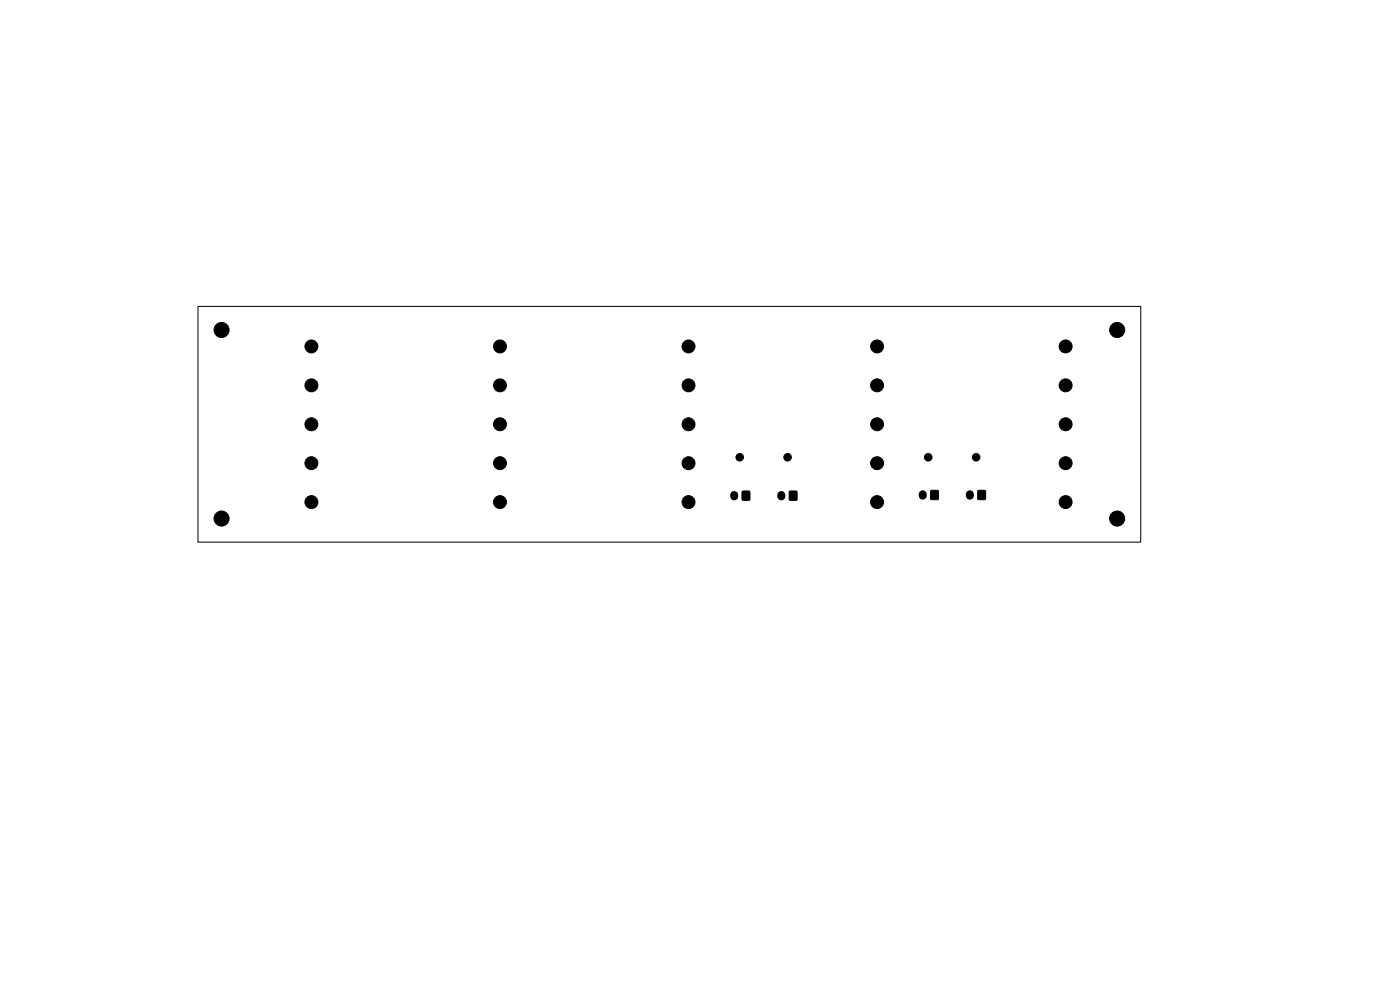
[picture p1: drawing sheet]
<svg xmlns="http://www.w3.org/2000/svg" width="297mm" height="210mm" viewBox="0 0 297 210" stroke-linecap="round" stroke-linejoin="round" font-family="sans-serif">
<g fill="#000" stroke="#000" stroke-width=".21">
<path d="M157.5 104.2h1.5v1.9h-1.5zM167.5 104.2h1.5v1.9h-1.5zM197.5 104.1h1.5v1.8h-1.5zM207.5 104.1h1.5v1.8h-1.5z"/>
<circle cx="47" cy="70" r="1.6"/>
<circle cx="66.1" cy="73.5" r="1.37"/>
<circle cx="106.1" cy="73.5" r="1.37"/>
<circle cx="146.1" cy="73.5" r="1.37"/>
<circle cx="186.1" cy="73.5" r="1.37"/>
<circle cx="226.1" cy="73.5" r="1.37"/>
<circle cx="237" cy="70" r="1.6"/>
<circle cx="66.1" cy="90" r="1.37"/>
<circle cx="66.1" cy="98.3" r="1.37"/>
<circle cx="66.1" cy="81.7" r="1.37"/>
<circle cx="106.1" cy="90" r="1.37"/>
<circle cx="106.1" cy="98.3" r="1.37"/>
<circle cx="106.1" cy="81.7" r="1.37"/>
<circle cx="146.1" cy="90" r="1.37"/>
<circle cx="146.1" cy="98.3" r="1.37"/>
<circle cx="146.1" cy="81.7" r="1.37"/>
<circle cx="156.9" cy="97" r=".8"/>
<circle cx="167.1" cy="97" r=".8"/>
<circle cx="186.1" cy="90" r="1.37"/>
<circle cx="186.1" cy="81.7" r="1.37"/>
<circle cx="186.1" cy="98.3" r="1.37"/>
<circle cx="196.9" cy="97" r=".8"/>
<circle cx="207.1" cy="97" r=".8"/>
<circle cx="226.1" cy="90" r="1.37"/>
<circle cx="226.1" cy="81.7" r="1.37"/>
<circle cx="226.1" cy="98.3" r="1.37"/>
<circle cx="47" cy="110" r="1.6"/>
<circle cx="66.1" cy="106.5" r="1.37"/>
<circle cx="106.1" cy="106.5" r="1.37"/>
<circle cx="146.1" cy="106.5" r="1.37"/>
<circle cx="186.1" cy="106.5" r="1.37"/>
<circle cx="226.1" cy="106.5" r="1.37"/>
<circle cx="237" cy="110" r="1.6"/>
</g>
<path d="M155.8 105v.3M165.8 105v.3M195.8 104.8v.3M205.8 104.8v.3" fill="none" stroke="#000" stroke-width="1.7"/>
<path d="M42 65h200v50h-200z" fill="none" stroke="#000" stroke-width=".21"/>
</svg>
